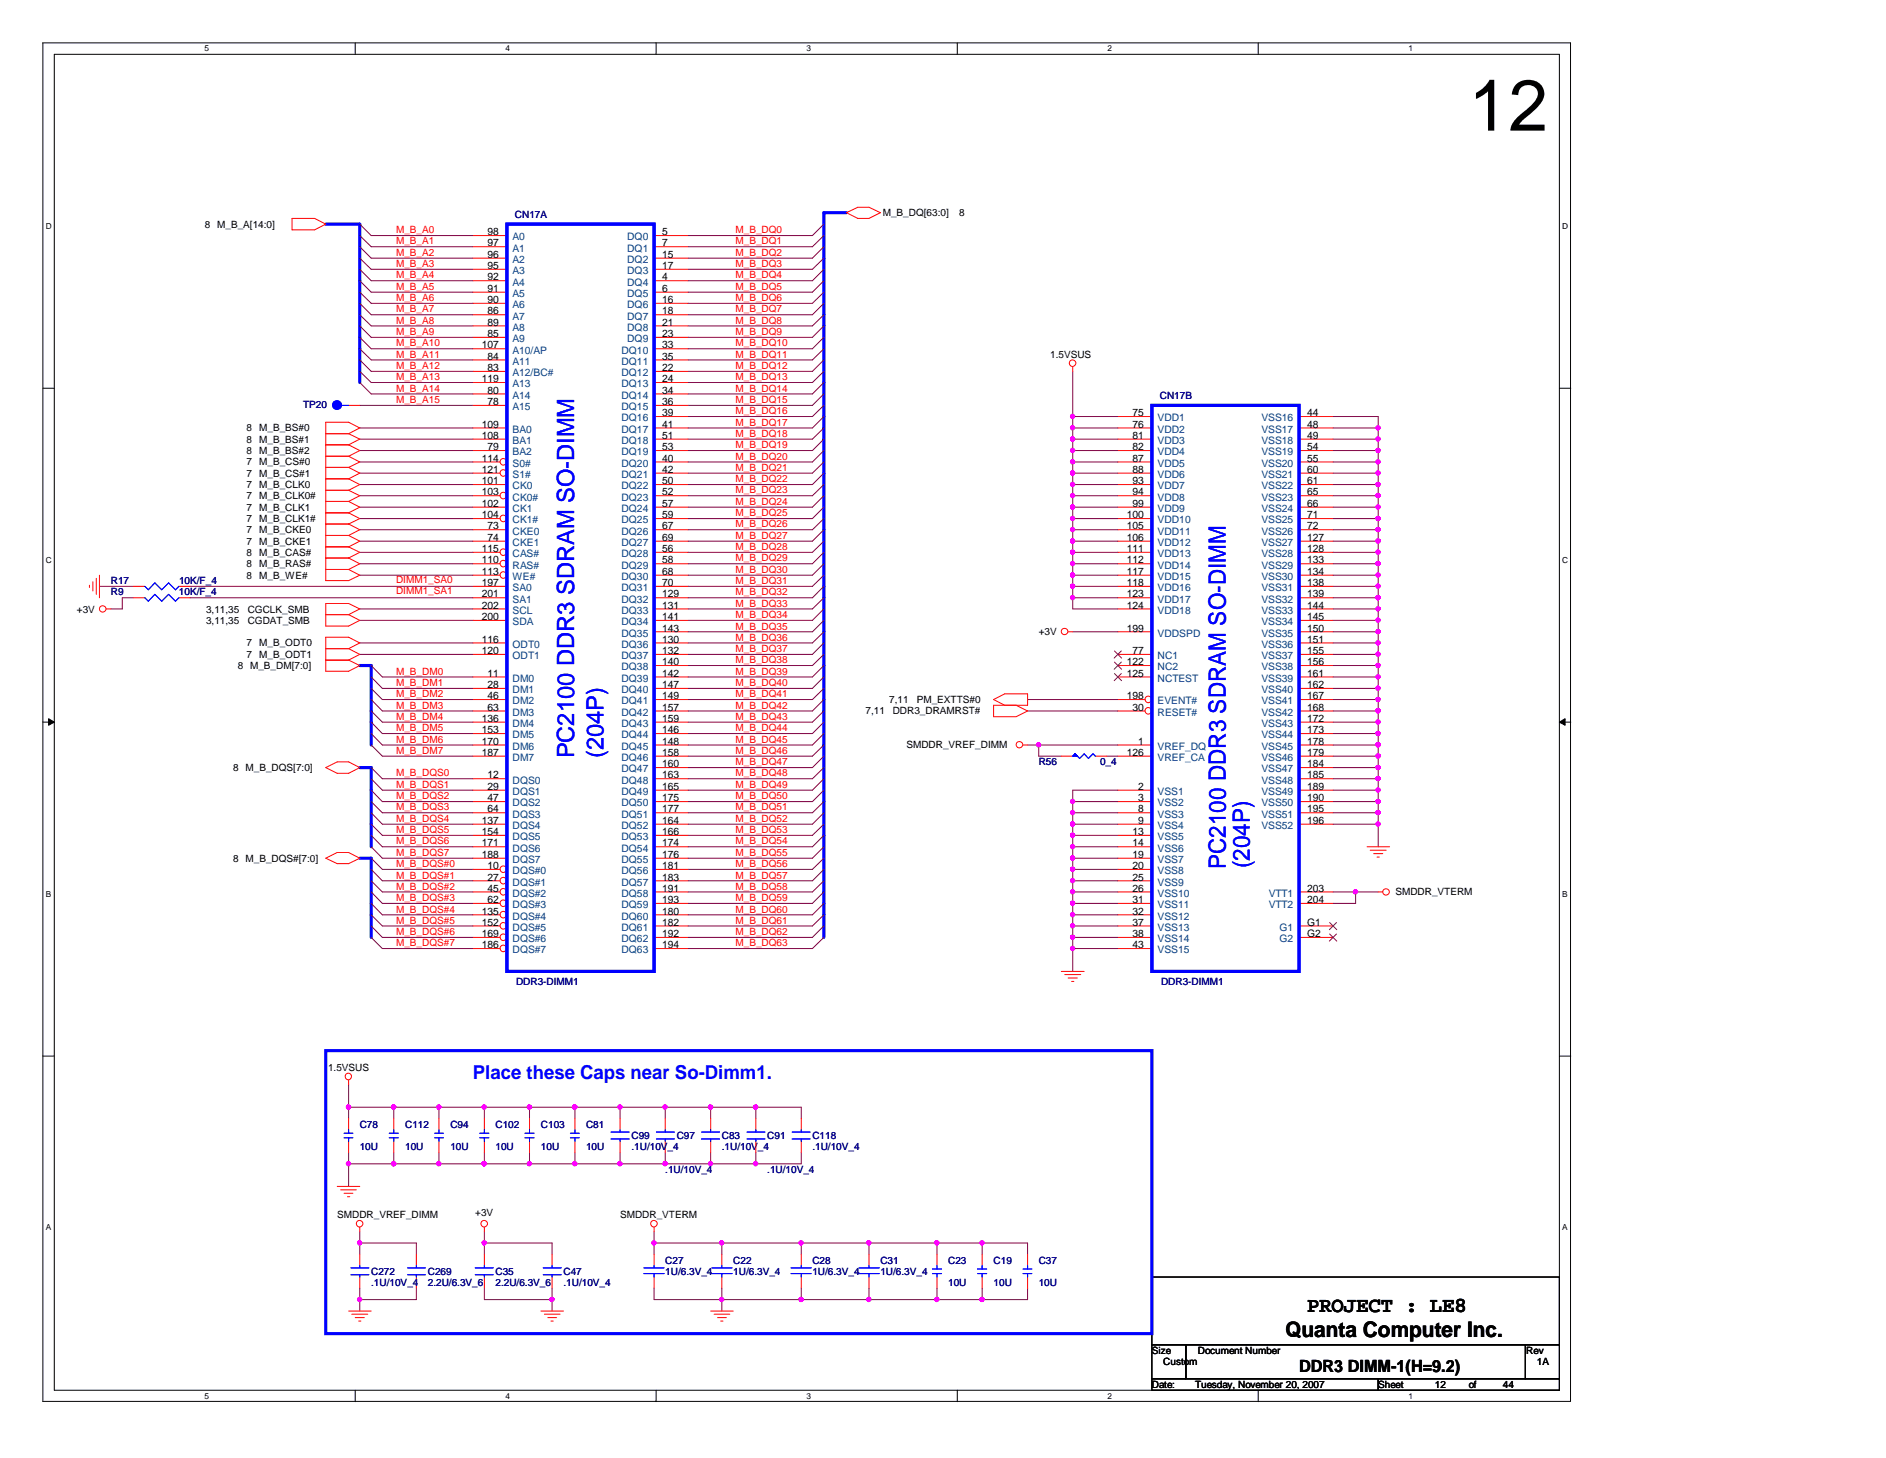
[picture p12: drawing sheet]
<svg xmlns="http://www.w3.org/2000/svg" width="279mm" height="216mm" viewBox="0 0 279 216" stroke-linecap="round" stroke-linejoin="round" font-family="sans-serif">
<defs><g id="words">
<text font-size="10.7" x="217.6" y="19.3">12</text>
<g font-size="3.5" fill="#00f">
<text x="85" y="112.3" transform="rotate(-90 85 112.3)">PC2100 DDR3 SDRAM SO-DIMM</text>
<text x="89.4" y="112.3" transform="rotate(-90 89.4 112.3)">(204P)</text>
<text x="181.6" y="128.7" transform="rotate(-90 181.6 128.7)">PC2100 DDR3 SDRAM SO-DIMM</text>
<text x="185.2" y="128.6" transform="rotate(-90 185.2 128.6)">(204P)</text>
</g>
<g font-size="3.2">
<text x="190.4" y="197.9">Quanta Computer Inc.</text>
<text x="193.6" y="194.2">PROJECT : LE8</text>
</g>
<text font-size="2.8" fill="#00f" x="70.1" y="159.9">Place these Caps near So-Dimm1.</text>
<text font-size="2.5" x="192.4" y="203.2">DDR3 DIMM-1(H=9.2)</text>
<g font-size="1.5">
<text x="30.4" y="33.7">8 M_B_A[14:0]</text>
<text x="72.2" y="34.8">98</text>
<text x="98.1" y="34.8">5</text>
<text x="130.8" y="32">M_B_DQ[63:0]</text>
<text x="142.1" y="32">8</text>
<text x="72.2" y="36.5">97</text>
<text x="72.2" y="38.2">96</text>
<text x="72.2" y="39.8">95</text>
<text x="72.2" y="41.5">92</text>
<text x="98.1" y="36.5">7</text>
<text x="98.1" y="38.2">15</text>
<text x="98.1" y="39.8">17</text>
<text x="98.1" y="41.5">4</text>
<text x="72.2" y="43.2">91</text>
<text x="72.2" y="44.9">90</text>
<text x="72.2" y="46.6">86</text>
<text x="98.1" y="43.2">6</text>
<text x="98.1" y="44.9">16</text>
<text x="98.1" y="46.6">18</text>
<text x="71.4" y="51.6">107</text>
<text x="72.2" y="48.2">89</text>
<text x="72.2" y="49.9">85</text>
<text x="72.2" y="53.3">84</text>
<text x="98.1" y="48.2">21</text>
<text x="98.1" y="49.9">23</text>
<text x="98.1" y="51.6">33</text>
<text x="98.1" y="53.3">35</text>
<text x="155.6" y="53">1.5VSUS</text>
<text x="71.4" y="56.6">119</text>
<text x="72.2" y="54.9">83</text>
<text x="72.2" y="58.3">80</text>
<text x="72.2" y="60">78</text>
<text x="98.1" y="54.9">22</text>
<text x="98.1" y="56.6">24</text>
<text x="98.1" y="58.3">34</text>
<text x="98.1" y="60">36</text>
<text x="36.5" y="63.9">8</text>
<text x="36.5" y="65.6">8</text>
<text x="38.4" y="63.9">M_B_BS#0</text>
<text x="38.4" y="65.6">M_B_BS#1</text>
<text x="71.4" y="63.3">109</text>
<text x="71.4" y="65">108</text>
<text x="98.1" y="61.6">39</text>
<text x="98.1" y="63.3">41</text>
<text x="98.1" y="65">51</text>
<text x="167.8" y="61.6">75</text>
<text x="167.8" y="63.3">76</text>
<text x="167.8" y="65">81</text>
<text x="193.6" y="61.6">44</text>
<text x="193.6" y="63.3">48</text>
<text x="193.6" y="65">49</text>
<text x="36.5" y="67.2">8</text>
<text x="36.5" y="68.9">7</text>
<text x="36.5" y="70.6">7</text>
<text x="38.4" y="67.2">M_B_BS#2</text>
<text x="38.4" y="68.9">M_B_CS#0</text>
<text x="38.4" y="70.6">M_B_CS#1</text>
<text x="71.4" y="68.4">114</text>
<text x="71.4" y="70">121</text>
<text x="71.4" y="71.7">101</text>
<text x="72.2" y="66.7">79</text>
<text x="98.1" y="66.7">53</text>
<text x="98.1" y="68.4">40</text>
<text x="98.1" y="70">42</text>
<text x="98.1" y="71.7">50</text>
<text x="167.8" y="66.7">82</text>
<text x="167.8" y="68.4">87</text>
<text x="167.8" y="70">88</text>
<text x="167.8" y="71.7">93</text>
<text x="193.6" y="66.7">54</text>
<text x="193.6" y="68.4">55</text>
<text x="193.6" y="70">60</text>
<text x="193.6" y="71.7">61</text>
<text x="36.5" y="72.3">7</text>
<text x="36.5" y="74">7</text>
<text x="36.5" y="75.6">7</text>
<text x="36.5" y="77.3">7</text>
<text x="38.4" y="72.3">M_B_CLK0</text>
<text x="38.4" y="74">M_B_CLK0#</text>
<text x="38.4" y="75.6">M_B_CLK1</text>
<text x="38.4" y="77.3">M_B_CLK1#</text>
<text x="71.4" y="73.4">103</text>
<text x="71.4" y="75.1">102</text>
<text x="71.4" y="76.8">104</text>
<text x="98.1" y="73.4">52</text>
<text x="98.1" y="75.1">57</text>
<text x="98.1" y="76.8">59</text>
<text x="166.9" y="76.8">100</text>
<text x="167.8" y="73.4">94</text>
<text x="167.8" y="75.1">99</text>
<text x="193.6" y="73.4">65</text>
<text x="193.6" y="75.1">66</text>
<text x="193.6" y="76.8">71</text>
<text x="36.5" y="79">7</text>
<text x="36.5" y="80.6">7</text>
<text x="36.5" y="82.3">8</text>
<text x="36.5" y="84">8</text>
<text x="38.4" y="79">M_B_CKE0</text>
<text x="38.4" y="80.6">M_B_CKE1</text>
<text x="38.4" y="82.3">M_B_CAS#</text>
<text x="38.4" y="84">M_B_RAS#</text>
<text x="71.4" y="81.7">115</text>
<text x="71.4" y="83.4">110</text>
<text x="72.2" y="78.4">73</text>
<text x="72.2" y="80.1">74</text>
<text x="98.1" y="78.4">67</text>
<text x="98.1" y="80.1">69</text>
<text x="98.1" y="81.7">56</text>
<text x="98.1" y="83.4">58</text>
<text x="166.9" y="78.4">105</text>
<text x="166.9" y="80.1">106</text>
<text x="166.9" y="81.7">111</text>
<text x="166.9" y="83.4">112</text>
<text x="193.6" y="78.4">72</text>
<text x="193.6" y="80.1">127</text>
<text x="193.6" y="81.7">128</text>
<text x="193.6" y="83.4">133</text>
<text x="36.5" y="85.7">8</text>
<text x="38.4" y="85.7">M_B_WE#</text>
<text x="71.4" y="85.1">113</text>
<text x="71.4" y="86.8">197</text>
<text x="71.4" y="88.5">201</text>
<text x="98.1" y="85.1">68</text>
<text x="98.1" y="86.8">70</text>
<text x="98.1" y="88.5">129</text>
<text x="166.9" y="85.1">117</text>
<text x="166.9" y="86.8">118</text>
<text x="166.9" y="88.5">123</text>
<text x="193.6" y="85.1">134</text>
<text x="193.6" y="86.8">138</text>
<text x="193.6" y="88.5">139</text>
<text x="11.4" y="90.7">+3V</text>
<text x="30.5" y="90.7">3,11,35</text>
<text x="30.5" y="92.4">3,11,35</text>
<text x="36.5" y="95.7">7</text>
<text x="36.7" y="90.7">CGCLK_SMB</text>
<text x="36.7" y="92.4">CGDAT_SMB</text>
<text x="38.4" y="95.7">M_B_ODT0</text>
<text x="71.4" y="90.1">202</text>
<text x="71.4" y="91.8">200</text>
<text x="71.4" y="95.2">116</text>
<text x="98.1" y="90.1">131</text>
<text x="98.1" y="91.8">141</text>
<text x="98.1" y="93.5">143</text>
<text x="98.1" y="95.2">130</text>
<text x="153.9" y="94.1">+3V</text>
<text x="166.9" y="90.1">124</text>
<text x="166.9" y="93.5">199</text>
<text x="193.6" y="90.1">144</text>
<text x="193.6" y="91.8">145</text>
<text x="193.6" y="93.5">150</text>
<text x="193.6" y="95.2">151</text>
<text x="35.2" y="99.1">8 M_B_DM[7:0]</text>
<text x="36.5" y="97.4">7</text>
<text x="38.4" y="97.4">M_B_ODT1</text>
<text x="71.4" y="96.9">120</text>
<text x="72.2" y="100.2">11</text>
<text x="72.2" y="101.9">28</text>
<text x="98.1" y="96.9">132</text>
<text x="98.1" y="98.5">140</text>
<text x="98.1" y="100.2">142</text>
<text x="98.1" y="101.9">147</text>
<text x="166.9" y="98.5">122</text>
<text x="166.9" y="100.2">125</text>
<text x="167.8" y="96.9">77</text>
<text x="193.6" y="96.9">155</text>
<text x="193.6" y="98.5">156</text>
<text x="193.6" y="100.2">161</text>
<text x="193.6" y="101.9">162</text>
<text x="71.4" y="106.9">136</text>
<text x="72.2" y="103.5">46</text>
<text x="72.2" y="105.2">63</text>
<text x="98.1" y="103.5">149</text>
<text x="98.1" y="105.2">157</text>
<text x="98.1" y="106.9">159</text>
<text x="128.2" y="105.8">7,11</text>
<text x="131.7" y="104.1">7,11</text>
<text x="132.2" y="105.8">DDR3_DRAMRST#</text>
<text x="135.8" y="104.1">PM_EXTTS#0</text>
<text x="166.9" y="103.5">198</text>
<text x="167.8" y="105.2">30</text>
<text x="193.6" y="103.5">167</text>
<text x="193.6" y="105.2">168</text>
<text x="193.6" y="106.9">172</text>
<text x="71.4" y="108.6">153</text>
<text x="71.4" y="110.3">170</text>
<text x="71.4" y="111.9">187</text>
<text x="98.1" y="108.6">146</text>
<text x="98.1" y="110.3">148</text>
<text x="98.1" y="111.9">158</text>
<text x="98.1" y="113.6">160</text>
<text x="134.3" y="110.8">SMDDR_VREF_DIMM</text>
<text x="166.9" y="111.9">126</text>
<text x="168.6" y="110.3">1</text>
<text x="193.6" y="108.6">173</text>
<text x="193.6" y="110.3">178</text>
<text x="193.6" y="111.9">179</text>
<text x="193.6" y="113.6">184</text>
<text x="34.5" y="114.2">8 M_B_DQS[7:0]</text>
<text x="72.2" y="115.3">12</text>
<text x="72.2" y="117">29</text>
<text x="72.2" y="118.7">47</text>
<text x="98.1" y="115.3">163</text>
<text x="98.1" y="117">165</text>
<text x="98.1" y="118.7">175</text>
<text x="168.6" y="117">2</text>
<text x="168.6" y="118.7">3</text>
<text x="193.6" y="115.3">185</text>
<text x="193.6" y="117">189</text>
<text x="193.6" y="118.7">190</text>
<text x="71.4" y="122">137</text>
<text x="71.4" y="123.7">154</text>
<text x="71.4" y="125.3">171</text>
<text x="72.2" y="120.3">64</text>
<text x="98.1" y="120.3">177</text>
<text x="98.1" y="122">164</text>
<text x="98.1" y="123.7">166</text>
<text x="98.1" y="125.3">174</text>
<text x="167.8" y="123.7">13</text>
<text x="167.8" y="125.3">14</text>
<text x="168.6" y="120.3">8</text>
<text x="168.6" y="122">9</text>
<text x="193.6" y="120.3">195</text>
<text x="193.6" y="122">196</text>
<text x="34.5" y="127.6">8 M_B_DQS#[7:0]</text>
<text x="71.4" y="127">188</text>
<text x="72.2" y="128.7">10</text>
<text x="72.2" y="130.4">27</text>
<text x="98.1" y="127">176</text>
<text x="98.1" y="128.7">181</text>
<text x="98.1" y="130.4">183</text>
<text x="167.8" y="127">19</text>
<text x="167.8" y="128.7">20</text>
<text x="167.8" y="130.4">25</text>
<text x="71.4" y="135.4">135</text>
<text x="71.4" y="137.1">152</text>
<text x="72.2" y="132">45</text>
<text x="72.2" y="133.7">62</text>
<text x="98.1" y="132">191</text>
<text x="98.1" y="133.7">193</text>
<text x="98.1" y="135.4">180</text>
<text x="98.1" y="137.1">182</text>
<text x="167.8" y="132">26</text>
<text x="167.8" y="133.7">31</text>
<text x="167.8" y="135.4">32</text>
<text x="167.8" y="137.1">37</text>
<text x="193.6" y="132">203</text>
<text x="193.6" y="133.7">204</text>
<text x="193.6" y="137.1">G1</text>
<text x="206.7" y="132.5">SMDDR_VTERM</text>
<text x="71.4" y="138.8">169</text>
<text x="71.4" y="140.4">186</text>
<text x="98.1" y="138.8">192</text>
<text x="98.1" y="140.4">194</text>
<text x="167.8" y="138.8">38</text>
<text x="167.8" y="140.4">43</text>
<text x="193.6" y="138.8">G2</text>
<text x="48.6" y="158.6">1.5VSUS</text>
<text x="50" y="180.4">SMDDR_VREF_DIMM</text>
<text x="70.4" y="180">+3V</text>
<text x="91.9" y="180.4">SMDDR_VTERM</text>
<text x="170.6" y="200.5">Size</text>
<text x="172.3" y="202.2">Custom</text>
<text x="177.4" y="200.5">Document Number</text>
<text x="226.1" y="200.5">Rev</text>
<text x="227.7" y="202.2">1A</text>
<text x="170.6" y="205.5">Date:</text>
<text x="177" y="205.5">Tuesday, November 20, 2007</text>
<text x="204.2" y="205.5">Sheet</text>
<text x="212.6" y="205.5">12</text>
<text x="217.6" y="205.5">of</text>
<text x="222.7" y="205.5">44</text>
</g>
<g font-size="1.5" fill="#f00">
<text x="58.7" y="34.5">M_B_A0</text>
<text x="109" y="34.5">M_B_DQ0</text>
<text x="58.7" y="41.2">M_B_A4</text>
<text x="58.7" y="37.9">M_B_A2</text>
<text x="58.7" y="39.5">M_B_A3</text>
<text x="58.7" y="36.2">M_B_A1</text>
<text x="109" y="36.2">M_B_DQ1</text>
<text x="109" y="37.9">M_B_DQ2</text>
<text x="109" y="39.5">M_B_DQ3</text>
<text x="109" y="41.2">M_B_DQ4</text>
<text x="58.7" y="47.9">M_B_A8</text>
<text x="58.7" y="46.3">M_B_A7</text>
<text x="58.7" y="44.6">M_B_A6</text>
<text x="58.7" y="42.9">M_B_A5</text>
<text x="109" y="42.9">M_B_DQ5</text>
<text x="109" y="44.6">M_B_DQ6</text>
<text x="109" y="46.3">M_B_DQ7</text>
<text x="109" y="47.9">M_B_DQ8</text>
<text x="58.7" y="53">M_B_A11</text>
<text x="58.7" y="51.3">M_B_A10</text>
<text x="58.7" y="49.6">M_B_A9</text>
<text x="109" y="49.6">M_B_DQ9</text>
<text x="109" y="51.3">M_B_DQ10</text>
<text x="109" y="53">M_B_DQ11</text>
<text x="58.7" y="59.7">M_B_A15</text>
<text x="58.7" y="58">M_B_A14</text>
<text x="58.7" y="56.3">M_B_A13</text>
<text x="58.7" y="54.7">M_B_A12</text>
<text x="109" y="59.7">M_B_DQ15</text>
<text x="109" y="54.7">M_B_DQ12</text>
<text x="109" y="56.3">M_B_DQ13</text>
<text x="109" y="58">M_B_DQ14</text>
<text x="109" y="61.3">M_B_DQ16</text>
<text x="109" y="63">M_B_DQ17</text>
<text x="109" y="64.7">M_B_DQ18</text>
<text x="109" y="66.4">M_B_DQ19</text>
<text x="109" y="68.1">M_B_DQ20</text>
<text x="109" y="69.7">M_B_DQ21</text>
<text x="109" y="71.4">M_B_DQ22</text>
<text x="109" y="76.5">M_B_DQ25</text>
<text x="109" y="73.1">M_B_DQ23</text>
<text x="109" y="74.8">M_B_DQ24</text>
<text x="109" y="78.1">M_B_DQ26</text>
<text x="109" y="79.8">M_B_DQ27</text>
<text x="109" y="81.4">M_B_DQ28</text>
<text x="109" y="83.1">M_B_DQ29</text>
<text x="58.7" y="86.3">DIMM1_SA0</text>
<text x="58.7" y="88">DIMM1_SA1</text>
<text x="109" y="84.8">M_B_DQ30</text>
<text x="109" y="86.5">M_B_DQ31</text>
<text x="109" y="88.2">M_B_DQ32</text>
<text x="109" y="89.8">M_B_DQ33</text>
<text x="109" y="93.2">M_B_DQ35</text>
<text x="109" y="94.9">M_B_DQ36</text>
<text x="109" y="91.5">M_B_DQ34</text>
<text x="58.7" y="99.9">M_B_DM0</text>
<text x="58.7" y="101.6">M_B_DM1</text>
<text x="109" y="96.6">M_B_DQ37</text>
<text x="109" y="98.2">M_B_DQ38</text>
<text x="109" y="99.9">M_B_DQ39</text>
<text x="109" y="101.6">M_B_DQ40</text>
<text x="58.7" y="103.3">M_B_DM2</text>
<text x="58.7" y="104.9">M_B_DM3</text>
<text x="58.7" y="106.6">M_B_DM4</text>
<text x="109" y="103.3">M_B_DQ41</text>
<text x="109" y="104.9">M_B_DQ42</text>
<text x="109" y="106.6">M_B_DQ43</text>
<text x="58.7" y="108.3">M_B_DM5</text>
<text x="58.7" y="110">M_B_DM6</text>
<text x="58.7" y="111.6">M_B_DM7</text>
<text x="109" y="110">M_B_DQ45</text>
<text x="109" y="111.6">M_B_DQ46</text>
<text x="109" y="113.3">M_B_DQ47</text>
<text x="109" y="108.3">M_B_DQ44</text>
<text x="58.7" y="115">M_B_DQS0</text>
<text x="58.7" y="116.7">M_B_DQS1</text>
<text x="58.7" y="118.4">M_B_DQS2</text>
<text x="109" y="115">M_B_DQ48</text>
<text x="109" y="116.7">M_B_DQ49</text>
<text x="109" y="118.4">M_B_DQ50</text>
<text x="58.7" y="120">M_B_DQS3</text>
<text x="58.7" y="121.7">M_B_DQS4</text>
<text x="58.7" y="123.4">M_B_DQS5</text>
<text x="58.7" y="125.1">M_B_DQS6</text>
<text x="109" y="120">M_B_DQ51</text>
<text x="109" y="121.7">M_B_DQ52</text>
<text x="109" y="123.4">M_B_DQ53</text>
<text x="109" y="125.1">M_B_DQ54</text>
<text x="58.7" y="126.7">M_B_DQS7</text>
<text x="58.7" y="128.4">M_B_DQS#0</text>
<text x="58.7" y="130.1">M_B_DQS#1</text>
<text x="58.7" y="131.7">M_B_DQS#2</text>
<text x="109" y="126.7">M_B_DQ55</text>
<text x="109" y="128.4">M_B_DQ56</text>
<text x="109" y="130.1">M_B_DQ57</text>
<text x="109" y="131.7">M_B_DQ58</text>
<text x="58.7" y="133.4">M_B_DQS#3</text>
<text x="58.7" y="135.1">M_B_DQS#4</text>
<text x="58.7" y="136.8">M_B_DQS#5</text>
<text x="109" y="133.4">M_B_DQ59</text>
<text x="109" y="135.1">M_B_DQ60</text>
<text x="109" y="136.8">M_B_DQ61</text>
<text x="58.7" y="138.5">M_B_DQS#6</text>
<text x="58.7" y="140.1">M_B_DQS#7</text>
<text x="109" y="138.5">M_B_DQ62</text>
<text x="109" y="140.1">M_B_DQ63</text>
</g>
<g font-size="1.5" fill="#004080">
<text x="75.9" y="35.6">A0</text>
<text x="92.9" y="35.6">DQ0</text>
<text x="75.9" y="37.3">A1</text>
<text x="75.9" y="38.9">A2</text>
<text x="75.9" y="40.6">A3</text>
<text x="92.9" y="37.3">DQ1</text>
<text x="92.9" y="38.9">DQ2</text>
<text x="92.9" y="40.6">DQ3</text>
<text x="75.9" y="42.3">A4</text>
<text x="75.9" y="44">A5</text>
<text x="75.9" y="45.6">A6</text>
<text x="75.9" y="47.3">A7</text>
<text x="92.9" y="42.3">DQ4</text>
<text x="92.9" y="44">DQ5</text>
<text x="92.9" y="45.6">DQ6</text>
<text x="92.9" y="47.3">DQ7</text>
<text x="75.9" y="49">A8</text>
<text x="75.9" y="50.7">A9</text>
<text x="75.9" y="52.4">A10/AP</text>
<text x="92.1" y="52.4">DQ10</text>
<text x="92.9" y="49">DQ8</text>
<text x="92.9" y="50.7">DQ9</text>
<text x="75.9" y="54">A11</text>
<text x="75.9" y="55.7">A12/BC#</text>
<text x="75.9" y="57.4">A13</text>
<text x="75.9" y="59.1">A14</text>
<text x="92.1" y="54">DQ11</text>
<text x="92.1" y="55.7">DQ12</text>
<text x="92.1" y="57.4">DQ13</text>
<text x="92.1" y="59.1">DQ14</text>
<text x="75.9" y="60.7">A15</text>
<text x="75.9" y="64.1">BA0</text>
<text x="75.9" y="65.7">BA1</text>
<text x="92.1" y="60.7">DQ15</text>
<text x="92.1" y="62.4">DQ16</text>
<text x="92.1" y="64.1">DQ17</text>
<text x="92.1" y="65.7">DQ18</text>
<text x="171.5" y="62.4">VDD1</text>
<text x="171.5" y="64.1">VDD2</text>
<text x="171.5" y="65.7">VDD3</text>
<text x="186.9" y="62.4">VSS16</text>
<text x="186.9" y="64.1">VSS17</text>
<text x="186.9" y="65.7">VSS18</text>
<text x="75.9" y="67.4">BA2</text>
<text x="75.9" y="69.1">S0#</text>
<text x="75.9" y="70.8">S1#</text>
<text x="92.1" y="67.4">DQ19</text>
<text x="92.1" y="69.1">DQ20</text>
<text x="92.1" y="70.8">DQ21</text>
<text x="171.5" y="67.4">VDD4</text>
<text x="171.5" y="69.1">VDD5</text>
<text x="171.5" y="70.8">VDD6</text>
<text x="186.9" y="67.4">VSS19</text>
<text x="186.9" y="69.1">VSS20</text>
<text x="186.9" y="70.8">VSS21</text>
<text x="75.9" y="72.5">CK0</text>
<text x="75.9" y="74.1">CK0#</text>
<text x="75.9" y="75.8">CK1</text>
<text x="75.9" y="77.5">CK1#</text>
<text x="92.1" y="72.5">DQ22</text>
<text x="92.1" y="74.1">DQ23</text>
<text x="92.1" y="75.8">DQ24</text>
<text x="92.1" y="77.5">DQ25</text>
<text x="171.5" y="72.5">VDD7</text>
<text x="171.5" y="74.1">VDD8</text>
<text x="171.5" y="75.8">VDD9</text>
<text x="171.5" y="77.5">VDD10</text>
<text x="186.9" y="72.5">VSS22</text>
<text x="186.9" y="74.1">VSS23</text>
<text x="186.9" y="75.8">VSS24</text>
<text x="186.9" y="77.5">VSS25</text>
<text x="75.9" y="79.2">CKE0</text>
<text x="75.9" y="80.9">CKE1</text>
<text x="75.9" y="82.5">CAS#</text>
<text x="92.1" y="79.2">DQ26</text>
<text x="92.1" y="80.9">DQ27</text>
<text x="92.1" y="82.5">DQ28</text>
<text x="171.5" y="79.2">VDD11</text>
<text x="171.5" y="80.9">VDD12</text>
<text x="171.5" y="82.5">VDD13</text>
<text x="186.9" y="79.2">VSS26</text>
<text x="186.9" y="80.9">VSS27</text>
<text x="186.9" y="82.5">VSS28</text>
<text x="75.9" y="84.2">RAS#</text>
<text x="75.9" y="85.9">WE#</text>
<text x="75.9" y="87.5">SA0</text>
<text x="75.9" y="89.2">SA1</text>
<text x="92.1" y="84.2">DQ29</text>
<text x="92.1" y="85.9">DQ30</text>
<text x="92.1" y="87.5">DQ31</text>
<text x="92.1" y="89.2">DQ32</text>
<text x="171.5" y="84.2">VDD14</text>
<text x="171.5" y="85.9">VDD15</text>
<text x="171.5" y="87.5">VDD16</text>
<text x="171.5" y="89.2">VDD17</text>
<text x="186.9" y="84.2">VSS29</text>
<text x="186.9" y="85.9">VSS30</text>
<text x="186.9" y="87.5">VSS31</text>
<text x="186.9" y="89.2">VSS32</text>
<text x="75.9" y="90.9">SCL</text>
<text x="75.9" y="92.6">SDA</text>
<text x="75.9" y="95.9">ODT0</text>
<text x="92.1" y="90.9">DQ33</text>
<text x="92.1" y="92.6">DQ34</text>
<text x="92.1" y="94.3">DQ35</text>
<text x="92.1" y="95.9">DQ36</text>
<text x="171.5" y="90.9">VDD18</text>
<text x="171.5" y="94.3">VDDSPD</text>
<text x="186.9" y="90.9">VSS33</text>
<text x="186.9" y="92.6">VSS34</text>
<text x="186.9" y="94.3">VSS35</text>
<text x="186.9" y="95.9">VSS36</text>
<text x="75.9" y="97.6">ODT1</text>
<text x="75.9" y="101">DM0</text>
<text x="92.1" y="97.6">DQ37</text>
<text x="92.1" y="99.3">DQ38</text>
<text x="92.1" y="101">DQ39</text>
<text x="171.5" y="97.6">NC1</text>
<text x="171.5" y="99.3">NC2</text>
<text x="171.5" y="101">NCTEST</text>
<text x="186.9" y="97.6">VSS37</text>
<text x="186.9" y="99.3">VSS38</text>
<text x="186.9" y="101">VSS39</text>
<text x="75.9" y="102.7">DM1</text>
<text x="75.9" y="104.3">DM2</text>
<text x="75.9" y="106">DM3</text>
<text x="75.9" y="107.7">DM4</text>
<text x="92.1" y="102.7">DQ40</text>
<text x="92.1" y="104.3">DQ41</text>
<text x="92.1" y="106">DQ42</text>
<text x="92.1" y="107.7">DQ43</text>
<text x="171.5" y="104.3">EVENT#</text>
<text x="171.5" y="106">RESET#</text>
<text x="186.9" y="102.7">VSS40</text>
<text x="186.9" y="104.3">VSS41</text>
<text x="186.9" y="106">VSS42</text>
<text x="186.9" y="107.7">VSS43</text>
<text x="75.9" y="109.3">DM5</text>
<text x="75.9" y="111">DM6</text>
<text x="75.9" y="112.7">DM7</text>
<text x="92.1" y="109.3">DQ44</text>
<text x="92.1" y="111">DQ45</text>
<text x="92.1" y="112.7">DQ46</text>
<text x="171.5" y="111">VREF_DQ</text>
<text x="171.5" y="112.7">VREF_CA</text>
<text x="186.9" y="109.3">VSS44</text>
<text x="186.9" y="111">VSS45</text>
<text x="186.9" y="112.7">VSS46</text>
<text x="75.9" y="116">DQS0</text>
<text x="75.9" y="117.7">DQS1</text>
<text x="75.9" y="119.4">DQS2</text>
<text x="92.1" y="114.4">DQ47</text>
<text x="92.1" y="116">DQ48</text>
<text x="92.1" y="117.7">DQ49</text>
<text x="92.1" y="119.4">DQ50</text>
<text x="171.5" y="117.7">VSS1</text>
<text x="171.5" y="119.4">VSS2</text>
<text x="186.9" y="114.4">VSS47</text>
<text x="186.9" y="116">VSS48</text>
<text x="186.9" y="117.7">VSS49</text>
<text x="186.9" y="119.4">VSS50</text>
<text x="75.9" y="121.1">DQS3</text>
<text x="75.9" y="122.8">DQS4</text>
<text x="75.9" y="124.4">DQS5</text>
<text x="92.1" y="121.1">DQ51</text>
<text x="92.1" y="122.8">DQ52</text>
<text x="92.1" y="124.4">DQ53</text>
<text x="171.5" y="121.1">VSS3</text>
<text x="171.5" y="122.8">VSS4</text>
<text x="171.5" y="124.4">VSS5</text>
<text x="186.9" y="121.1">VSS51</text>
<text x="186.9" y="122.8">VSS52</text>
<text x="75.9" y="126.1">DQS6</text>
<text x="75.9" y="127.8">DQS7</text>
<text x="75.9" y="129.5">DQS#0</text>
<text x="75.9" y="131.1">DQS#1</text>
<text x="92.1" y="126.1">DQ54</text>
<text x="92.1" y="127.8">DQ55</text>
<text x="92.1" y="129.5">DQ56</text>
<text x="92.1" y="131.1">DQ57</text>
<text x="171.5" y="126.1">VSS6</text>
<text x="171.5" y="127.8">VSS7</text>
<text x="171.5" y="129.5">VSS8</text>
<text x="171.5" y="131.1">VSS9</text>
<text x="75.9" y="132.8">DQS#2</text>
<text x="75.9" y="134.5">DQS#3</text>
<text x="75.9" y="136.2">DQS#4</text>
<text x="75.9" y="137.8">DQS#5</text>
<text x="92.1" y="132.8">DQ58</text>
<text x="92.1" y="134.5">DQ59</text>
<text x="92.1" y="136.2">DQ60</text>
<text x="92.1" y="137.8">DQ61</text>
<text x="171.5" y="132.8">VSS10</text>
<text x="171.5" y="134.5">VSS11</text>
<text x="171.5" y="136.2">VSS12</text>
<text x="171.5" y="137.8">VSS13</text>
<text x="188" y="132.8">VTT1</text>
<text x="188" y="134.5">VTT2</text>
<text x="189.6" y="137.8">G1</text>
<text x="75.9" y="139.5">DQS#6</text>
<text x="75.9" y="141.2">DQS#7</text>
<text x="92.1" y="139.5">DQ62</text>
<text x="92.1" y="141.2">DQ63</text>
<text x="171.5" y="139.5">VSS14</text>
<text x="171.5" y="141.2">VSS15</text>
<text x="189.6" y="139.5">G2</text>
</g>
<g font-size="1.5" fill="#000080">
<text x="76.3" y="32.2">CN17A</text>
<text x="171.8" y="59">CN17B</text>
<text x="44.9" y="60.4">TP20</text>
<text x="16.4" y="88.2">R9</text>
<text x="16.4" y="86.5">R17</text>
<text x="26.5" y="88.2">10K/F_4</text>
<text x="26.5" y="86.5">10K/F_4</text>
<text x="153.9" y="113.3">R56</text>
<text x="163" y="113.3">0_4</text>
<text x="76.5" y="145.8">DDR3-DIMM1</text>
<text x="172" y="145.8">DDR3-DIMM1</text>
<text x="53.3" y="167">C78</text>
<text x="60" y="167">C112</text>
<text x="66.7" y="167">C94</text>
<text x="73.4" y="167">C102</text>
<text x="80.1" y="167">C103</text>
<text x="86.8" y="167">C81</text>
<text x="53.3" y="170.3">10U</text>
<text x="60" y="170.3">10U</text>
<text x="66.7" y="170.3">10U</text>
<text x="73.4" y="170.3">10U</text>
<text x="80.1" y="170.3">10U</text>
<text x="86.8" y="170.3">10U</text>
<text x="93.6" y="168.7">C99</text>
<text x="93.6" y="170.3">.1U/10V_4</text>
<text x="98.6" y="173.7">.1U/10V_4</text>
<text x="100.2" y="168.7">C97</text>
<text x="106.9" y="168.7">C83</text>
<text x="106.9" y="170.3">.1U/10V_4</text>
<text x="113.7" y="168.7">C91</text>
<text x="113.7" y="173.7">.1U/10V_4</text>
<text x="120.4" y="168.7">C118</text>
<text x="120.4" y="170.3">.1U/10V_4</text>
<text x="55" y="188.8">C272</text>
<text x="55" y="190.5">.1U/10V_4</text>
<text x="63.4" y="188.8">C269</text>
<text x="63.4" y="190.5">2.2U/6.3V_6</text>
<text x="73.4" y="188.8">C35</text>
<text x="73.4" y="190.5">2.2U/6.3V_6</text>
<text x="83.5" y="188.8">C47</text>
<text x="83.5" y="190.5">.1U/10V_4</text>
<text x="98.6" y="187.1">C27</text>
<text x="98.6" y="188.8">1U/6.3V_4</text>
<text x="108.6" y="187.1">C22</text>
<text x="108.6" y="188.8">1U/6.3V_4</text>
<text x="120.4" y="187.1">C28</text>
<text x="120.4" y="188.8">1U/6.3V_4</text>
<text x="130.4" y="187.1">C31</text>
<text x="130.4" y="188.8">1U/6.3V_4</text>
<text x="140.5" y="187.1">C23</text>
<text x="140.5" y="190.5">10U</text>
<text x="147.2" y="187.1">C19</text>
<text x="147.2" y="190.5">10U</text>
<text x="153.9" y="187.1">C37</text>
<text x="153.9" y="190.5">10U</text>
</g>
<g font-size="1.2">
<text x="30.3" y="7.6">5</text>
<text x="74.9" y="7.6">4</text>
<text x="119.5" y="7.6">3</text>
<text x="164.1" y="7.6">2</text>
<text x="208.7" y="7.6">1</text>
<text x="6.8" y="33.9">D</text>
<text x="231.4" y="33.9">D</text>
<text x="6.8" y="83.3">C</text>
<text x="231.4" y="83.3">C</text>
<text x="6.8" y="132.8">B</text>
<text x="231.4" y="132.8">B</text>
<text x="6.8" y="182.2">A</text>
<text x="231.4" y="182.2">A</text>
<text x="30.3" y="207.1">5</text>
<text x="74.9" y="207.1">4</text>
<text x="119.5" y="207.1">3</text>
<text x="164.1" y="207.1">2</text>
<text x="208.7" y="207.1">1</text>
</g>
</g></defs>
<g fill="none" stroke="#000" stroke-width=".15">
<path d="M6.3 6.3h226.4v201.2h-226.4zM8 8h223v197.9h-223zM52.6 6.3v1.7M97.2 6.3v1.7M141.8 6.3v1.7M186.4 6.3v1.7M6.3 57.5h1.7M231 57.5h1.7M6.3 106.9h1.7M231 106.9h1.7M6.3 156.4h1.7M231 156.4h1.7"/>
<path d="M170.6 189.1h60.4v10h-60.4zM170.6 199.1h5.1v5.1h-5.1zM175.7 199.1h50.3v5.1h-50.3zM226 199.1h5v5.1h-5zM52.6 205.9v1.7M97.2 205.9v1.7M141.8 205.9v1.7M170.6 204.2h33.6v1.7h-33.6zM186.4 205.9v1.7M204.2 204.2h26.8v1.7h-26.8z"/>
</g>
<g fill="#000" stroke="#000" stroke-width=".15">
<path d="M7.2 106.4l.8 .5-.8 .5z" fill-rule="evenodd"/>
<path d="M231 106.9l.9-.5v1z" fill-rule="evenodd"/>
</g>
<g fill="none" stroke="#800040" stroke-width=".15">
<path d="M53.3 33.2l1.7 1.7h15.1M53.3 39.9l1.7 1.7h15.1M53.3 36.5l1.7 1.7h15.1M53.3 38.2l1.7 1.7h15.1M53.3 34.9l1.7 1.6h15.1M122 33.2l-1.6 1.7h-18.5M122 39.9l-1.6 1.7h-18.5M122 36.5l-1.6 1.7h-18.5M122 38.2l-1.6 1.7h-18.5M122 34.9l-1.6 1.6h-18.5M53.3 56.6l1.7 1.7h15.1M53.3 55l1.7 1.6h15.1"/>
<path d="M53.3 53.3l1.7 1.7h15.1M53.3 51.6l1.7 1.7h15.1M53.3 50l1.7 1.6h15.1M53.3 48.3l1.7 1.7h15.1M53.3 46.6l1.7 1.7h15.1M53.3 44.9l1.7 1.7h15.1M53.3 43.3l1.7 1.6h15.1M53.3 41.6l1.7 1.7h15.1M122 58.3l-1.6 1.7h-18.5M122 56.6l-1.6 1.7h-18.5M122 55l-1.6 1.6h-18.5M122 53.3l-1.6 1.7h-18.5"/>
<path d="M122 51.6l-1.6 1.7h-18.5M122 50l-1.6 1.6h-18.5M122 48.3l-1.6 1.7h-18.5M122 46.6l-1.6 1.7h-18.5M122 44.9l-1.6 1.7h-18.5M122 43.3l-1.6 1.6h-18.5M122 41.6l-1.6 1.7h-18.5M158.9 55v35.2h6.7M53.3 60h16.8M53.3 63.4h16.8M53.3 78.4h16.8M53.3 76.8h16.8"/>
<path d="M53.3 75.1h16.8M53.3 73.4h16.8M53.3 71.8h16.8M53.3 70.1h16.8M53.3 68.4h16.8M53.3 66.7h16.8M53.3 65h16.8M122 61.7l-1.6 1.7h-18.5M122 78.4l-1.6 1.7h-18.5M122 76.8l-1.6 1.6h-18.5M122 75.1l-1.6 1.7h-18.5M122 73.4l-1.6 1.7h-18.5"/>
<path d="M122 71.8l-1.6 1.6h-18.5M122 70.1l-1.6 1.7h-18.5M122 68.4l-1.6 1.7h-18.5M122 66.7l-1.6 1.7h-18.5M122 65l-1.6 1.7h-18.5M122 63.4l-1.6 1.6h-18.5M122 60l-1.6 1.7h-18.5M158.9 63.4h6.7M158.9 78.4h6.7M158.9 76.8h6.7M158.9 75.1h6.7M158.9 73.4h6.7"/>
<path d="M158.9 71.8h6.7M158.9 70.1h6.7M158.9 68.4h6.7M158.9 66.7h6.7M158.9 65h6.7M158.9 61.7h6.7M197.5 63.4h6.7M197.5 78.4h6.7M197.5 76.8h6.7M197.5 75.1h6.7M197.5 73.4h6.7M197.5 71.8h6.7"/>
<path d="M197.5 70.1h6.7M197.5 68.4h6.7M197.5 66.7h6.7M197.5 65h6.7M197.5 61.7h6.7v63.7M14.7 86.8h5.1M19.8 88.5h-1.7v1.7h-1.7M28.2 86.8h41.9M28.2 88.5h41.9M53.3 85.2h16.8M53.3 83.5h16.8M53.3 81.8h16.8"/>
<path d="M53.3 80.1h16.8M53.3 90.2h16.8M53.3 91.9h16.8M53.3 95.2h16.8M53.3 96.9h16.8M55 98.6l1.6 1.6h13.5M122 83.5l-1.6 1.7h-18.5M122 81.8l-1.6 1.7h-18.5M122 80.1l-1.6 1.7h-18.5M122 88.5l-1.6 1.7h-18.5M122 90.2l-1.6 1.7h-18.5M122 93.6l-1.6 1.6h-18.5"/>
<path d="M122 95.2l-1.6 1.7h-18.5M122 98.6l-1.6 1.6h-18.5M122 91.9l-1.6 1.7h-18.5M122 96.9l-1.6 1.7h-18.5M122 85.2l-1.6 1.6h-18.5M122 86.8l-1.6 1.7h-18.5M158.9 85.2h6.7M158.9 83.5h6.7M158.9 81.8h6.7M158.9 80.1h6.7M158.9 93.6h6.7M158.9 86.8h6.7"/>
<path d="M158.9 88.5h6.7M197.5 85.2h6.7M197.5 83.5h6.7M197.5 81.8h6.7M197.5 80.1h6.7M197.5 90.2h6.7M197.5 91.9h6.7M197.5 95.2h6.7M197.5 96.9h6.7M197.5 93.6h6.7M197.5 98.6h6.7M197.5 86.8h6.7"/>
<path d="M197.5 88.5h6.7M55 100.2l1.6 1.7h13.5M55 101.9l1.6 1.7h13.5M55 103.6l1.6 1.7h13.5M55 105.3l1.6 1.6h13.5M55 106.9l1.6 1.7h13.5M55 108.6l1.6 1.7h13.5M55 110.3l1.6 1.7h13.5M55 113.7l1.6 1.6h13.5M55 115.3l1.6 1.7h13.5M55 117l1.6 1.7h13.5M55 118.7l1.6 1.7h13.5"/>
<path d="M122 100.2l-1.6 1.7h-18.5M122 101.9l-1.6 1.7h-18.5M122 103.6l-1.6 1.7h-18.5M122 105.3l-1.6 1.6h-18.5M122 106.9l-1.6 1.7h-18.5M122 108.6l-1.6 1.7h-18.5M122 110.3l-1.6 1.7h-18.5M122 113.7l-1.6 1.6h-18.5M122 115.3l-1.6 1.7h-18.5M122 117l-1.6 1.7h-18.5M122 118.7l-1.6 1.7h-18.5M122 112l-1.6 1.7h-18.5"/>
<path d="M152.2 103.6h13.4M152.2 105.3h13.4M152.2 110.3h13.4M153.9 110.3v1.7h3.3M158.9 118.7h6.7M164 112h1.6M165.6 117h-6.7v26.8M197.5 100.2h6.7M197.5 101.9h6.7M197.5 103.6h6.7M197.5 105.3h6.7M197.5 106.9h6.7"/>
<path d="M197.5 108.6h6.7M197.5 110.3h6.7M197.5 112h6.7M197.5 115.3h6.7M197.5 117h6.7M197.5 118.7h6.7M197.5 113.7h6.7M55 120.4l1.6 1.6h13.5M55 122l1.6 1.7h13.5M55 123.7l1.6 1.7h13.5M55 125.4l1.6 1.7h13.5M55 127.1l1.6 1.6h13.5"/>
<path d="M55 128.7l1.6 1.7h13.5M55 130.4l1.6 1.7h13.5M55 132.1l1.6 1.7h13.5M55 133.8l1.6 1.7h13.5M55 135.5l1.6 1.6h13.5M55 137.1l1.6 1.7h13.5M55 138.8l1.6 1.7h13.5M122 120.4l-1.6 1.6h-18.5M122 122l-1.6 1.7h-18.5M122 123.7l-1.6 1.7h-18.5M122 125.4l-1.6 1.7h-18.5M122 127.1l-1.6 1.6h-18.5"/>
<path d="M122 128.7l-1.6 1.7h-18.5M122 130.4l-1.6 1.7h-18.5M122 132.1l-1.6 1.7h-18.5M122 133.8l-1.6 1.7h-18.5M122 135.5l-1.6 1.6h-18.5M122 137.1l-1.6 1.7h-18.5M122 138.8l-1.6 1.7h-18.5M158.9 120.4h6.7M158.9 122h6.7M158.9 123.7h6.7M158.9 125.4h6.7M158.9 127.1h6.7"/>
<path d="M158.9 128.7h6.7M158.9 130.4h6.7M158.9 132.1h6.7M158.9 133.8h6.7M158.9 135.5h6.7M158.9 137.1h6.7M158.9 138.8h6.7M197.5 120.4h6.7M197.5 122h6.7M197.5 132.1h6.7M200.8 132.1v1.7h-3.3M158.9 140.5h6.7"/>
<path d="M51.6 160.6v5M51.6 170.6v5.1M51.6 164h67.1v1.6M58.3 164v1.6M58.3 170.6v1.7M65 164v1.6M65 170.6v1.7M71.8 164v1.6M71.8 170.6v1.7M78.4 164v1.6M78.4 170.6v1.7M85.2 164v1.6"/>
<path d="M85.2 170.6v1.7M91.9 164v1.6M91.9 170.6v1.7M98.6 164v1.6M98.6 170.6v1.7M105.3 164v1.6M105.3 170.6v1.7M112 164v1.6M112 170.6v1.7M118.7 170.6v1.7h-67.1M53.3 184.1h8.4v1.7M53.3 182.4v3.4"/>
<path d="M53.3 190.8v3.3M61.7 190.8v1.6h-8.4M71.8 184.1h10v1.7M71.8 182.4v3.4M71.8 190.8v1.6h10M81.8 190.8v3.3M96.9 184.1h55.3v1.7M96.9 190.8v1.6h55.3v-1.6M96.9 182.4v3.4M106.9 184.1v1.7M106.9 190.8v3.3M118.7 184.1v1.7"/>
<path d="M118.7 190.8v1.6M128.7 184.1v1.7M128.7 190.8v1.6M138.8 184.1v1.7M138.8 190.8v1.6M145.5 184.1v1.7M145.5 190.8v1.6"/>
</g>
<path d="M48.3 33.2h5v23.4M125.4 31.5h-3.4v107.3M53.3 98.6h1.7v11.7M53.3 113.7h1.7v11.7M53.3 127.1h1.7v11.7M48.3 155.6h122.3v41.9h-122.3z" fill="none" stroke="#00f" stroke-width=".47"/>
<g fill="#f0f" stroke="#f0f" stroke-width=".15">
<circle cx="158.9" cy="88.5" r=".32"/>
<circle cx="158.9" cy="83.5" r=".32"/>
<circle cx="158.9" cy="66.7" r=".32"/>
<circle cx="158.9" cy="68.4" r=".32"/>
<circle cx="204.1" cy="75.1" r=".32"/>
<circle cx="204.1" cy="68.4" r=".32"/>
<circle cx="204.1" cy="66.7" r=".32"/>
<circle cx="204.1" cy="105.3" r=".32"/>
<circle cx="204.1" cy="106.9" r=".32"/>
<circle cx="204.1" cy="110.3" r=".32"/>
<circle cx="204.1" cy="111.9" r=".32"/>
<circle cx="204.1" cy="108.6" r=".32"/>
<circle cx="204.1" cy="78.4" r=".32"/>
<circle cx="200.8" cy="132.1" r=".32"/>
<circle cx="158.9" cy="120.3" r=".32"/>
<circle cx="153.9" cy="110.3" r=".32"/>
<circle cx="204.1" cy="71.7" r=".32"/>
<circle cx="204.1" cy="117" r=".32"/>
<circle cx="158.9" cy="135.4" r=".32"/>
<circle cx="53.3" cy="184" r=".32"/>
<circle cx="111.9" cy="172.3" r=".32"/>
<circle cx="71.7" cy="172.3" r=".32"/>
<circle cx="65" cy="172.3" r=".32"/>
<circle cx="98.5" cy="163.9" r=".32"/>
<circle cx="58.3" cy="163.9" r=".32"/>
<circle cx="51.6" cy="163.9" r=".32"/>
<circle cx="71.7" cy="184" r=".32"/>
<circle cx="204.1" cy="96.9" r=".32"/>
<circle cx="204.1" cy="103.6" r=".32"/>
<circle cx="204.1" cy="118.7" r=".32"/>
<circle cx="204.1" cy="73.4" r=".32"/>
<circle cx="158.9" cy="130.4" r=".32"/>
<circle cx="58.3" cy="172.3" r=".32"/>
<circle cx="51.6" cy="172.3" r=".32"/>
<circle cx="158.9" cy="76.8" r=".32"/>
<circle cx="204.1" cy="98.5" r=".32"/>
<circle cx="158.9" cy="132.1" r=".32"/>
<circle cx="204.1" cy="88.5" r=".32"/>
<circle cx="204.1" cy="90.1" r=".32"/>
<circle cx="204.1" cy="100.2" r=".32"/>
<circle cx="158.9" cy="122" r=".32"/>
<circle cx="105.3" cy="163.9" r=".32"/>
<circle cx="158.9" cy="128.7" r=".32"/>
<circle cx="204.1" cy="70" r=".32"/>
<circle cx="204.1" cy="101.9" r=".32"/>
<circle cx="204.1" cy="86.8" r=".32"/>
<circle cx="204.1" cy="63.3" r=".32"/>
<circle cx="204.1" cy="65" r=".32"/>
<circle cx="111.9" cy="163.9" r=".32"/>
<circle cx="158.9" cy="85.1" r=".32"/>
<circle cx="158.9" cy="63.3" r=".32"/>
<circle cx="158.9" cy="138.8" r=".32"/>
<circle cx="158.9" cy="140.4" r=".32"/>
<circle cx="158.9" cy="123.7" r=".32"/>
<circle cx="91.8" cy="163.9" r=".32"/>
<circle cx="204.1" cy="115.3" r=".32"/>
<circle cx="85.2" cy="163.9" r=".32"/>
<circle cx="53.3" cy="192.4" r=".32"/>
<circle cx="158.9" cy="70" r=".32"/>
<circle cx="158.9" cy="71.7" r=".32"/>
<circle cx="204.1" cy="113.6" r=".32"/>
<circle cx="204.1" cy="122" r=".32"/>
<circle cx="105.3" cy="172.3" r=".32"/>
<circle cx="204.1" cy="95.2" r=".32"/>
<circle cx="65" cy="163.9" r=".32"/>
<circle cx="158.9" cy="73.4" r=".32"/>
<circle cx="158.9" cy="127.1" r=".32"/>
<circle cx="85.2" cy="172.3" r=".32"/>
<circle cx="78.4" cy="172.3" r=".32"/>
<circle cx="158.9" cy="81.8" r=".32"/>
<circle cx="158.9" cy="118.7" r=".32"/>
<circle cx="158.9" cy="137.1" r=".32"/>
<circle cx="204.1" cy="91.8" r=".32"/>
<circle cx="204.1" cy="85.1" r=".32"/>
<circle cx="158.9" cy="125.4" r=".32"/>
<circle cx="158.9" cy="61.7" r=".32"/>
<circle cx="158.9" cy="65" r=".32"/>
<circle cx="204.1" cy="83.5" r=".32"/>
<circle cx="204.1" cy="80.1" r=".32"/>
<circle cx="204.1" cy="81.8" r=".32"/>
<circle cx="158.9" cy="78.4" r=".32"/>
<circle cx="204.1" cy="120.3" r=".32"/>
<circle cx="158.9" cy="133.7" r=".32"/>
<circle cx="158.9" cy="75.1" r=".32"/>
<circle cx="78.4" cy="163.9" r=".32"/>
<circle cx="158.9" cy="80.1" r=".32"/>
<circle cx="158.9" cy="86.8" r=".32"/>
<circle cx="204.1" cy="93.5" r=".32"/>
<circle cx="98.5" cy="172.3" r=".32"/>
<circle cx="91.8" cy="172.3" r=".32"/>
<circle cx="81.8" cy="192.4" r=".32"/>
<circle cx="204.1" cy="76.8" r=".32"/>
<circle cx="71.7" cy="163.9" r=".32"/>
<circle cx="106.9" cy="184" r=".32"/>
<circle cx="106.9" cy="192.4" r=".32"/>
<circle cx="118.7" cy="184" r=".32"/>
<circle cx="128.7" cy="184" r=".32"/>
<circle cx="118.7" cy="192.4" r=".32"/>
<circle cx="128.7" cy="192.4" r=".32"/>
<circle cx="96.9" cy="184" r=".32"/>
<circle cx="138.8" cy="184" r=".32"/>
<circle cx="145.5" cy="184" r=".32"/>
<circle cx="145.5" cy="192.4" r=".32"/>
<circle cx="138.8" cy="192.4" r=".32"/>
</g>
<g fill="none" stroke="#f00" stroke-width=".15">
<path d="M43.3 32.3h3.3l1.7 .9-1.7 .8h-3.3zM70.1 34.9h5M70.1 36.5h5M70.1 38.2h5M70.1 39.9h5M125.4 31.5l1.7-.8h1.6l1.7 .8-1.7 .8h-1.6zM70.1 41.6h5M70.1 43.3h5M70.1 44.9h5M70.1 46.6h5M70.1 48.3h5M70.1 50h5"/>
<path d="M70.1 51.6h5M70.1 53.3h5M70.1 55h5M70.1 56.6h5M70.1 58.3h5M158.9 54.3v.7M48.3 64.2h3.3M48.3 65.9h3.3M48.3 67.6h3.3M48.3 69.2h3.3M48.3 70.9h3.3M48.3 72.6h3.3"/>
<path d="M48.3 74.3h3.3M48.3 75.9h3.3M48.3 77.6h3.3M48.3 79.3h3.3M51.6 64.2l1.7-.8-1.7-.9h-3.3v23.5h3.3l1.7-.8-1.7-.9M51.6 64.2l1.7 .8-1.7 .9M51.6 65.9l1.7 .8-1.7 .9M51.6 67.6l1.7 .8-1.7 .8M51.6 69.2l1.7 .9-1.7 .8M51.6 70.9l1.7 .9-1.7 .8M51.6 72.6l1.7 .8-1.7 .9M51.6 74.3l1.7 .8-1.7 .8"/>
<path d="M51.6 75.9l1.7 .9-1.7 .8M51.6 77.6l1.7 .8-1.7 .9M51.6 79.3l1.7 .8-1.7 .9M70.1 60h5M70.1 63.4h5M70.1 65h5M70.1 66.7h5M13.3 86.7v.3M13.8 86.1v1.4M14.3 85.6v2.4M14.7 85.2v3.3M15.7 90.2h.7"/>
<path d="M48.3 89.4h3.3l1.7 .8-1.7 .8 1.7 .9-1.7 .8h-3.3zM48.3 81h3.3M48.3 82.6h3.3M48.3 84.3h3.3M48.3 97.7h3.3M48.3 91h3.3M48.3 96.1h3.3M51.6 96.1l1.7-.9-1.7-.8h-3.3v5h3.3l1.7-.8-1.7-.9M51.6 81l1.7 .8-1.7 .8M51.6 82.6l1.7 .9-1.7 .8M51.6 96.1l1.7 .8-1.7 .8M158.2 93.6h.7"/>
<path d="M48.3 113.7l1.7-.9h1.6l1.7 .9-1.7 .8h-1.6zM148.8 104.4l-1.6-.8 1.6-.9h3.4v1.7h-5v1.7h3.3l1.7-.8-1.7-.9M151.6 110.3h.6M48.3 127.1l1.7-.9h1.6l1.7 .9-1.7 .8h-1.6zM202.5 125.4h3.4M203 125.9h2.4M203.5 126.4h1.4M204 126.9h.3M204.2 132.1h.7M51.6 159.9v.7M157.2 143.8h3.4M157.7 144.3h2.4"/>
<path d="M158.2 144.8h1.4M158.7 145.3h.4M50 175.7h3.3M50.5 176.2h2.3M51 176.7h1.3M51.5 177.2h.3M51.6 165.6v1.7M51.6 169v1.6M58.3 165.6v1.7M58.3 169v1.6M65 165.6v1.7M65 169v1.6"/>
<path d="M91.9 165.6v1.7M91.9 169v1.6M98.6 165.6v1.7M98.6 169v1.6M51.6 194.1h3.4M52.1 194.6h2.4M52.6 195.1h1.4M53.1 195.6h.4M53.3 181.7v.7M61.7 185.8v1.6M61.7 189.1v1.7M71.8 181.7v.7"/>
<path d="M80.1 194.1h3.4M80.6 194.6h2.4M81.2 195.1h1.3M81.6 195.6h.4M96.9 181.7v.7M105.3 194.1h3.3M105.8 194.6h2.3M106.3 195.1h1.3M106.8 195.6h.3M106.9 185.8v1.6M106.9 189.1v1.7M128.7 185.8v1.6"/>
<path d="M128.7 189.1v1.7M138.8 185.8v1.6M138.8 189.1v1.7"/>
<circle cx="158.9" cy="53.8" r=".49"/>
<circle cx="15.2" cy="90.2" r=".48"/>
<circle cx="157.7" cy="93.5" r=".48"/>
<circle cx="151" cy="110.3" r=".48"/>
<circle cx="205.3" cy="132.1" r=".48"/>
<circle cx="51.6" cy="159.4" r=".48"/>
<circle cx="53.3" cy="181.2" r=".49"/>
<circle cx="71.7" cy="181.2" r=".49"/>
<circle cx="96.9" cy="181.2" r=".49"/>
</g>
<g fill="none" stroke="#00f" stroke-width=".15">
<path d="M51 168.5h1.3M51 167.8h1.3M51.6 167.3v.5M51.6 168.5v.5M57.7 168.5h1.3M57.7 167.8h1.3M58.3 167.3v.5M58.3 168.5v.5M64.4 168.5h1.3M64.4 167.8h1.3M65 167.3v.5M65 168.5v.5"/>
<path d="M90.5 168.7h2.7M90.5 167.6h2.7M91.9 167.3v.3M91.9 168.7v.3M97.2 168.7h2.7M97.2 167.6h2.7M98.6 167.3v.3M98.6 168.7v.3M60.4 187.7h2.6M60.4 188.8h2.6M61.7 187.4v.3M61.7 188.8v.3"/>
<path d="M105.5 188.6h3M105.5 187.7h3M106.9 187.4v.3M106.9 188.6v.5M127.3 188.6h3M127.3 187.7h3M128.7 187.4v.3M128.7 188.6v.5M138.1 188.6h1.4M138.1 187.9h1.4M138.8 187.4v.5M138.8 188.6v.5"/>
</g>
<circle cx="74.6" cy="68.4" r=".49" fill="#fff" stroke="#f00" stroke-width=".15"/>
<path d="M70.1 68.4h4" fill="none" stroke="#f00" stroke-width=".15"/>
<circle cx="74.6" cy="70" r=".49" fill="#fff" stroke="#f00" stroke-width=".15"/>
<path d="M70.1 70.1h4M70.1 71.8h5" fill="none" stroke="#f00" stroke-width=".15"/>
<circle cx="74.6" cy="73.4" r=".49" fill="#fff" stroke="#f00" stroke-width=".15"/>
<path d="M70.1 73.4h4M70.1 75.1h5" fill="none" stroke="#f00" stroke-width=".15"/>
<circle cx="74.6" cy="76.8" r=".49" fill="#fff" stroke="#f00" stroke-width=".15"/>
<path d="M70.1 76.8h4M70.1 78.4h5M70.1 80.1h5" fill="none" stroke="#f00" stroke-width=".15"/>
<circle cx="74.6" cy="81.8" r=".49" fill="#fff" stroke="#f00" stroke-width=".15"/>
<path d="M70.1 81.8h4" fill="none" stroke="#f00" stroke-width=".15"/>
<circle cx="74.6" cy="83.5" r=".49" fill="#fff" stroke="#f00" stroke-width=".15"/>
<path d="M70.1 83.5h4" fill="none" stroke="#f00" stroke-width=".15"/>
<circle cx="74.6" cy="85.1" r=".49" fill="#fff" stroke="#f00" stroke-width=".15"/>
<g fill="none" stroke="#f00" stroke-width=".15">
<path d="M70.1 85.2h4M70.1 86.8h5M70.1 88.5h5M70.1 90.2h5M70.1 91.9h5M70.1 95.2h5M70.1 96.9h5M70.1 100.2h5M70.1 101.9h5M70.1 103.6h5M70.1 105.3h5M70.1 106.9h5"/>
<path d="M70.1 108.6h5M70.1 110.3h5M70.1 112h5M70.1 115.3h5M70.1 117h5M70.1 118.7h5M70.1 120.4h5M70.1 122h5M70.1 123.7h5M70.1 125.4h5M70.1 127.1h5"/>
</g>
<circle cx="74.6" cy="128.7" r=".49" fill="#fff" stroke="#f00" stroke-width=".15"/>
<path d="M70.1 128.7h4" fill="none" stroke="#f00" stroke-width=".15"/>
<circle cx="74.6" cy="130.4" r=".49" fill="#fff" stroke="#f00" stroke-width=".15"/>
<path d="M70.1 130.4h4" fill="none" stroke="#f00" stroke-width=".15"/>
<circle cx="74.6" cy="132.1" r=".49" fill="#fff" stroke="#f00" stroke-width=".15"/>
<path d="M70.1 132.1h4" fill="none" stroke="#f00" stroke-width=".15"/>
<circle cx="74.6" cy="133.7" r=".49" fill="#fff" stroke="#f00" stroke-width=".15"/>
<path d="M70.1 133.8h4" fill="none" stroke="#f00" stroke-width=".15"/>
<circle cx="74.6" cy="135.4" r=".49" fill="#fff" stroke="#f00" stroke-width=".15"/>
<path d="M70.1 135.5h4" fill="none" stroke="#f00" stroke-width=".15"/>
<circle cx="74.6" cy="137.1" r=".49" fill="#fff" stroke="#f00" stroke-width=".15"/>
<path d="M70.1 137.1h4" fill="none" stroke="#f00" stroke-width=".15"/>
<circle cx="74.6" cy="138.8" r=".49" fill="#fff" stroke="#f00" stroke-width=".15"/>
<path d="M70.1 138.8h4" fill="none" stroke="#f00" stroke-width=".15"/>
<circle cx="74.6" cy="140.4" r=".49" fill="#fff" stroke="#f00" stroke-width=".15"/>
<g fill="none" stroke="#f00" stroke-width=".15">
<path d="M96.9 34.9h5M96.9 36.5h5M96.9 38.2h5M96.9 39.9h5M96.9 41.6h5M96.9 43.3h5M96.9 44.9h5M96.9 46.6h5M96.9 48.3h5M96.9 50h5M96.9 51.6h5M96.9 53.3h5"/>
<path d="M96.9 55h5M96.9 56.6h5M96.9 58.3h5M51.6 60h1.7M96.9 60h5M96.9 61.7h5M96.9 63.4h5M96.9 65h5M96.9 66.7h5M96.9 68.4h5M96.9 70.1h5M96.9 71.8h5"/>
<path d="M96.9 73.4h5M96.9 75.1h5M96.9 76.8h5M96.9 78.4h5M165.6 61.7h5M165.6 63.4h5M165.6 65h5M165.6 66.7h5M165.6 68.4h5M165.6 70.1h5M165.6 71.8h5M165.6 73.4h5"/>
<path d="M165.6 75.1h5M165.6 76.8h5M165.6 78.4h5M19.8 86.8h1.7M19.8 88.5h1.7M26.5 86.8h1.7M26.5 88.5h1.7M96.9 80.1h5M96.9 81.8h5M96.9 83.5h5M96.9 85.2h5M96.9 86.8h5"/>
<path d="M96.9 88.5h5M96.9 90.2h5M96.9 91.9h5M96.9 93.6h5M96.9 95.2h5M96.9 96.9h5M96.9 98.6h5M165.6 80.1h5M165.6 81.8h5M165.6 83.5h5M165.6 85.2h5M165.6 86.8h5"/>
<path d="M165.6 88.5h5M165.6 90.2h5M165.6 93.6h5M165.6 96.9h5M165.6 98.6h5M96.9 100.2h5M96.9 101.9h5M96.9 103.6h5M96.9 105.3h5M96.9 106.9h5M96.9 108.6h5M96.9 110.3h5"/>
<path d="M96.9 112h5M96.9 113.7h5M96.9 115.3h5M96.9 117h5M96.9 118.7h5M165.6 100.2h5M96.9 120.4h5M96.9 122h5M96.9 123.7h5M96.9 125.4h5M96.9 127.1h5M96.9 128.7h5"/>
<path d="M96.9 130.4h5M96.9 132.1h5M96.9 133.8h5M96.9 135.5h5M96.9 137.1h5M96.9 138.8h5M70.1 140.5h4M96.9 140.5h5M71.8 165.6v1.7M71.8 169v1.6M78.4 165.6v1.7M78.4 169v1.6"/>
<path d="M85.2 165.6v1.7M85.2 169v1.6M105.3 165.6v1.7M105.3 169v1.6M81.8 185.8v1.6M81.8 189.1v1.7M96.9 185.8v1.6M96.9 189.1v1.7M118.7 185.8v1.6M118.7 189.1v1.7"/>
</g>
<path d="M75.1 33.2h21.8v110.6h-21.8z" fill="none" stroke="#00f" stroke-width=".47"/>
<g fill="none" stroke="#00f" stroke-width=".15">
<path d="M50.6 60h1M21.5 88.5l.5 .5 .9-1 1.1 1 1-1 1 1 .5-.5M21.5 86.8l.5 .5 .9-1 1.1 1 1-1 1 1 .5-.5M71.1 168.5h1.3M71.1 167.8h1.3M71.8 167.3v.5M71.8 168.5v.5M77.8 168.5h1.3M77.8 167.8h1.3M78.4 167.3v.5M78.4 168.5v.5M84.5 168.5h1.3"/>
<path d="M84.5 167.8h1.3M85.2 167.3v.5M85.2 168.5v.5M103.9 168.7h2.7M103.9 167.6h2.7M105.3 167.3v.3M105.3 168.7v.3M80.5 188.8h2.6M80.5 187.7h2.6M81.8 187.4v.3M81.8 188.8v.3M95.4 187.7h3"/>
<path d="M95.4 188.6h3M96.9 187.4v.3M96.9 188.6v.5M117.2 187.7h3M117.2 188.6h3M118.7 187.4v.3M118.7 188.6v.5"/>
</g>
<circle cx="49.9" cy="60" r=".66" fill="#00f" stroke="#00f" stroke-width=".15"/>
<path d="M165.1 96.4l1.1 1.1M165.1 98l1.1 1.1M165.1 99.7l1.1 1.1M166.1 96.4l-1 1.1M166.1 98l-1 1.1M166.1 99.7l-1 1.1" fill="none" stroke="#804000" stroke-width=".15"/>
<circle cx="170.1" cy="103.6" r=".49" fill="#fff" stroke="#f00" stroke-width=".15"/>
<path d="M165.6 103.6h4" fill="none" stroke="#f00" stroke-width=".15"/>
<circle cx="170.1" cy="105.3" r=".49" fill="#fff" stroke="#f00" stroke-width=".15"/>
<g fill="none" stroke="#f00" stroke-width=".15">
<path d="M192.4 61.7h5.1M192.4 63.4h5.1M192.4 65h5.1M192.4 66.7h5.1M192.4 68.4h5.1M192.4 70.1h5.1M192.4 71.8h5.1M192.4 73.4h5.1M192.4 75.1h5.1M192.4 76.8h5.1M192.4 78.4h5.1M192.4 80.1h5.1"/>
<path d="M192.4 81.8h5.1M192.4 83.5h5.1M192.4 85.2h5.1M192.4 86.8h5.1M192.4 88.5h5.1M192.4 90.2h5.1M192.4 91.9h5.1M192.4 93.6h5.1M192.4 95.2h5.1M192.4 96.9h5.1M192.4 98.6h5.1M157.2 112h1.7"/>
<path d="M162.3 112h1.7M165.6 105.3h4M165.6 110.3h5M165.6 112h5M165.6 117h5M165.6 118.7h5M192.4 105.3h5.1M192.4 110.3h5.1M192.4 112h5.1M192.4 117h5.1M192.4 118.7h5.1M192.4 100.2h5.1"/>
<path d="M192.4 101.9h5.1M192.4 103.6h5.1M192.4 106.9h5.1M192.4 108.6h5.1M192.4 113.7h5.1M192.4 115.3h5.1M165.6 120.4h5M165.6 122h5M165.6 123.7h5M165.6 125.4h5M165.6 127.1h5M165.6 128.7h5"/>
<path d="M165.6 130.4h5M165.6 132.1h5M165.6 133.8h5M165.6 135.5h5M165.6 137.1h5M165.6 138.8h5M192.4 120.4h5.1M192.4 122h5.1M192.4 132.1h5.1M192.4 133.8h5.1M192.4 137.1h5.1M192.4 138.8h5.1"/>
<path d="M165.6 140.5h5M112 165.6v1.7M112 169v1.6M118.7 165.6v1.7M118.7 169v1.6M53.3 185.8v1.6M53.3 189.1v1.7M71.8 185.8v1.6M71.8 189.1v1.7M145.5 185.8v1.6M145.5 189.1v1.7M152.2 185.8v1.6"/>
<path d="M152.2 189.1v1.7"/>
</g>
<path d="M197 136.6l1 1.1M197 138.3l1 1.1M198 136.6l-1.1 1.1M198 138.3l-1.1 1.1" fill="none" stroke="#804000" stroke-width=".15"/>
<path d="M170.6 60h21.8v83.8h-21.8z" fill="none" stroke="#00f" stroke-width=".47"/>
<g fill="none" stroke="#00f" stroke-width=".15">
<path d="M158.9 112l.4-.4 .6 .7 .7-.7 .6 .7 .7-.7 .4 .4M110.7 168.7h2.6M110.7 167.6h2.6M112 167.3v.3M112 168.7v.3M117.3 168.7h2.7M117.3 167.6h2.7M118.7 167.3v.3M118.7 168.7v.3M52 188.8h2.7M52 187.7h2.7M53.3 187.4v.3"/>
<path d="M53.3 188.8v.3M70.4 188.8h2.7M70.4 187.7h2.7M71.8 187.4v.3M71.8 188.8v.3M144.8 188.6h1.4M144.8 187.9h1.4M145.5 187.4v.5M145.5 188.6v.5M151.6 188.6h1.3M151.6 187.9h1.3M152.2 187.4v.5"/>
<path d="M152.2 188.6v.5"/>
</g>
<g fill="#00f" stroke="#00f" stroke-width=".15">
<path d="M158.9 112l.4-.4 .3 .4-.3-.4 .3 .4z" fill-rule="evenodd"/>
<path d="M158.9 112l.4-.4 .3 .4-.3-.4 .3 .4z" fill-rule="evenodd"/>
</g>
<g fill="#f0f" stroke="#f0f" stroke-width=".15">
<circle cx="158.9" cy="88.5" r=".32"/>
<circle cx="158.9" cy="83.5" r=".32"/>
<circle cx="158.9" cy="66.7" r=".32"/>
<circle cx="158.9" cy="68.4" r=".32"/>
<circle cx="204.1" cy="75.1" r=".32"/>
<circle cx="204.1" cy="68.4" r=".32"/>
<circle cx="204.1" cy="66.7" r=".32"/>
<circle cx="204.1" cy="105.3" r=".32"/>
<circle cx="204.1" cy="106.9" r=".32"/>
<circle cx="204.1" cy="110.3" r=".32"/>
<circle cx="204.1" cy="111.9" r=".32"/>
<circle cx="204.1" cy="108.6" r=".32"/>
<circle cx="204.1" cy="78.4" r=".32"/>
<circle cx="200.8" cy="132.1" r=".32"/>
<circle cx="158.9" cy="120.3" r=".32"/>
<circle cx="153.9" cy="110.3" r=".32"/>
<circle cx="204.1" cy="71.7" r=".32"/>
<circle cx="204.1" cy="117" r=".32"/>
<circle cx="158.9" cy="135.4" r=".32"/>
<circle cx="53.3" cy="184" r=".32"/>
<circle cx="111.9" cy="172.3" r=".32"/>
<circle cx="71.7" cy="172.3" r=".32"/>
<circle cx="65" cy="172.3" r=".32"/>
<circle cx="98.5" cy="163.9" r=".32"/>
<circle cx="58.3" cy="163.9" r=".32"/>
<circle cx="51.6" cy="163.9" r=".32"/>
<circle cx="71.7" cy="184" r=".32"/>
<circle cx="204.1" cy="96.9" r=".32"/>
<circle cx="204.1" cy="103.6" r=".32"/>
<circle cx="204.1" cy="118.7" r=".32"/>
<circle cx="204.1" cy="73.4" r=".32"/>
<circle cx="158.9" cy="130.4" r=".32"/>
<circle cx="58.3" cy="172.3" r=".32"/>
<circle cx="51.6" cy="172.3" r=".32"/>
<circle cx="158.9" cy="76.8" r=".32"/>
<circle cx="204.1" cy="98.5" r=".32"/>
<circle cx="158.9" cy="132.1" r=".32"/>
<circle cx="204.1" cy="88.5" r=".32"/>
<circle cx="204.1" cy="90.1" r=".32"/>
<circle cx="204.1" cy="100.2" r=".32"/>
<circle cx="158.9" cy="122" r=".32"/>
<circle cx="105.3" cy="163.9" r=".32"/>
<circle cx="158.9" cy="128.7" r=".32"/>
<circle cx="204.1" cy="70" r=".32"/>
<circle cx="204.1" cy="101.9" r=".32"/>
<circle cx="204.1" cy="86.8" r=".32"/>
<circle cx="204.1" cy="63.3" r=".32"/>
<circle cx="204.1" cy="65" r=".32"/>
<circle cx="111.9" cy="163.9" r=".32"/>
<circle cx="158.9" cy="85.1" r=".32"/>
<circle cx="158.9" cy="63.3" r=".32"/>
<circle cx="158.9" cy="138.8" r=".32"/>
<circle cx="158.9" cy="140.4" r=".32"/>
<circle cx="158.9" cy="123.7" r=".32"/>
<circle cx="91.8" cy="163.9" r=".32"/>
<circle cx="204.1" cy="115.3" r=".32"/>
<circle cx="85.2" cy="163.9" r=".32"/>
<circle cx="53.3" cy="192.4" r=".32"/>
<circle cx="158.9" cy="70" r=".32"/>
<circle cx="158.9" cy="71.7" r=".32"/>
<circle cx="204.1" cy="113.6" r=".32"/>
<circle cx="204.1" cy="122" r=".32"/>
<circle cx="105.3" cy="172.3" r=".32"/>
<circle cx="204.1" cy="95.2" r=".32"/>
<circle cx="65" cy="163.9" r=".32"/>
<circle cx="158.9" cy="73.4" r=".32"/>
<circle cx="158.9" cy="127.1" r=".32"/>
<circle cx="85.2" cy="172.3" r=".32"/>
<circle cx="78.4" cy="172.3" r=".32"/>
<circle cx="158.9" cy="81.8" r=".32"/>
<circle cx="158.9" cy="118.7" r=".32"/>
<circle cx="158.9" cy="137.1" r=".32"/>
<circle cx="204.1" cy="91.8" r=".32"/>
<circle cx="204.1" cy="85.1" r=".32"/>
<circle cx="158.9" cy="125.4" r=".32"/>
<circle cx="158.9" cy="61.7" r=".32"/>
<circle cx="158.9" cy="65" r=".32"/>
<circle cx="204.1" cy="83.5" r=".32"/>
<circle cx="204.1" cy="80.1" r=".32"/>
<circle cx="204.1" cy="81.8" r=".32"/>
<circle cx="158.9" cy="78.4" r=".32"/>
<circle cx="204.1" cy="120.3" r=".32"/>
<circle cx="158.9" cy="133.7" r=".32"/>
<circle cx="158.9" cy="75.1" r=".32"/>
<circle cx="78.4" cy="163.9" r=".32"/>
<circle cx="158.9" cy="80.1" r=".32"/>
<circle cx="158.9" cy="86.8" r=".32"/>
<circle cx="204.1" cy="93.5" r=".32"/>
<circle cx="98.5" cy="172.3" r=".32"/>
<circle cx="91.8" cy="172.3" r=".32"/>
<circle cx="81.8" cy="192.4" r=".32"/>
<circle cx="204.1" cy="76.8" r=".32"/>
<circle cx="71.7" cy="163.9" r=".32"/>
<circle cx="106.9" cy="184" r=".32"/>
<circle cx="106.9" cy="192.4" r=".32"/>
<circle cx="118.7" cy="184" r=".32"/>
<circle cx="128.7" cy="184" r=".32"/>
<circle cx="118.7" cy="192.4" r=".32"/>
<circle cx="128.7" cy="192.4" r=".32"/>
<circle cx="96.9" cy="184" r=".32"/>
<circle cx="138.8" cy="184" r=".32"/>
<circle cx="145.5" cy="184" r=".32"/>
<circle cx="145.5" cy="192.4" r=".32"/>
<circle cx="138.8" cy="192.4" r=".32"/>
</g>
<use href="#words"/>
</svg>
